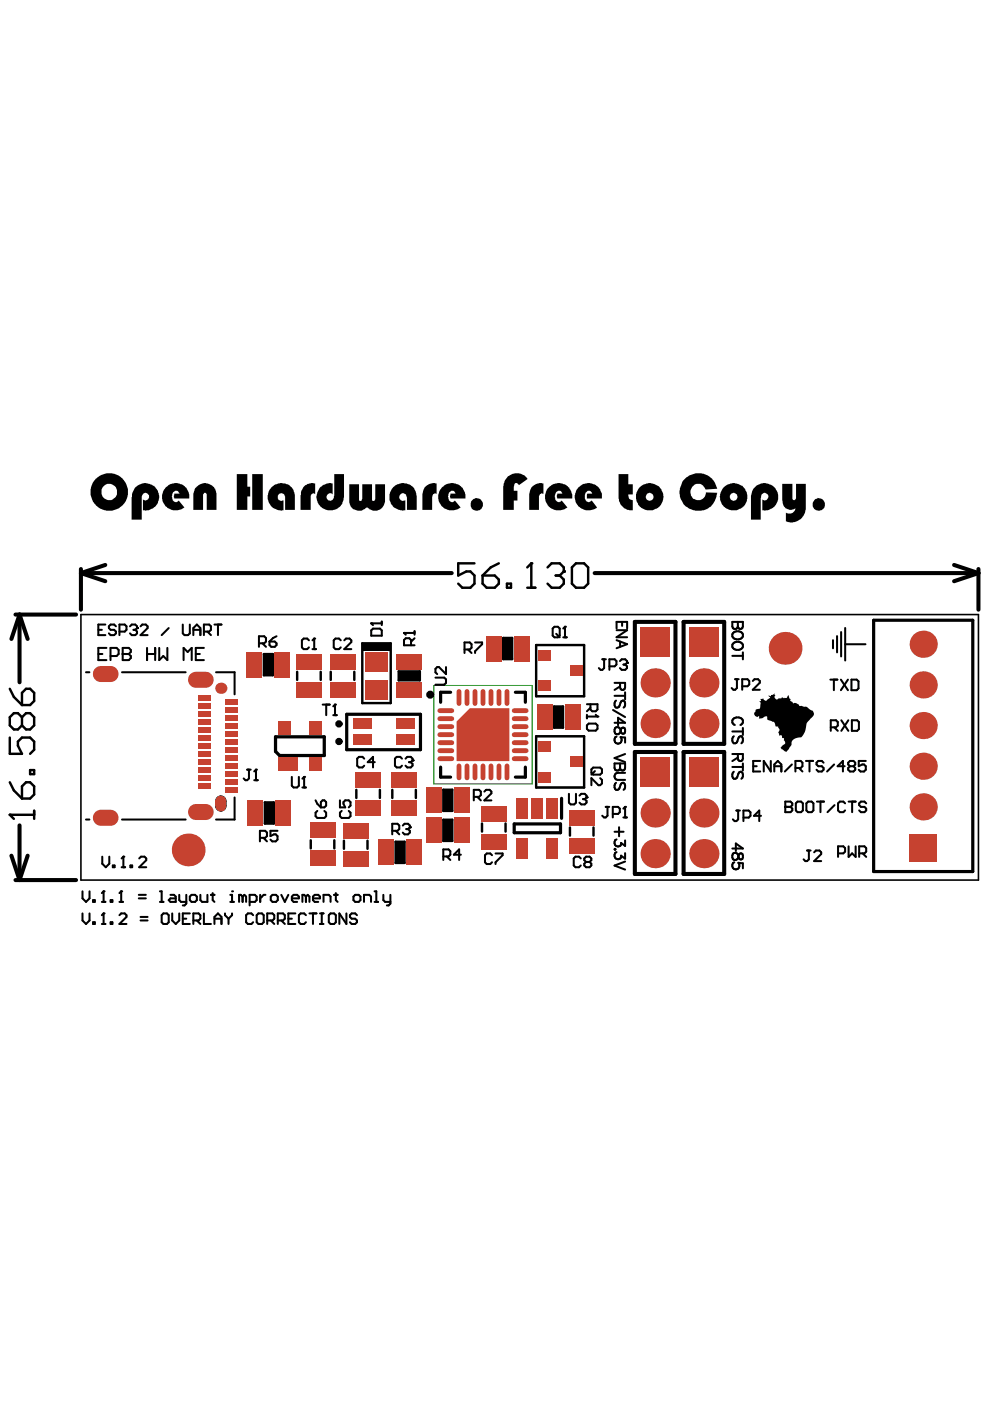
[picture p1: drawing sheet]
<svg xmlns="http://www.w3.org/2000/svg" width="210mm" height="297mm" viewBox="0 0 210 297" stroke-linecap="round" stroke-linejoin="round" font-family="sans-serif">
<path d="M46.2 169a1.1 1.1 0 0 1 1.1-.1 1.1 1.1 0 0 1 .6 1 1.77 1.77 0 0 1-.4 1.9 1.1 1.1 0 0 1-1.2 .1 1.1 1.1 0 0 1-.6-1 1.77 1.77 0 0 1 .5-1.9z" fill="none" stroke="#000" stroke-width=".21"/>
<path d="M17.2 130.3h190.3v56.3h-190.3z" fill="none" stroke="#000" stroke-width=".34"/>
<g fill="none" stroke="#000" stroke-width=".86">
<path d="M22.3 119.8l-5.1 1.7M202.3 119.8l5.2 1.7M3.3 130.3h12.8M4.1 130.3l1.8 5.2M4.1 130.3l-1.7 5.2M4.1 130.3v14.4M17.2 121.5l5.1 1.7M17.2 121.5h78.6M17.2 120.6v8.7M126.1 121.5h81.4M207.5 121.5l-5.2 1.7M207.5 120.6v8.7"/>
<path d="M4.1 175v11.6M2.4 181.4l1.7 5.2M3.3 186.6h12.8M5.9 181.4l-1.8 5.2"/>
</g>
<g fill="none" stroke="#000" stroke-width=".52">
<path d="M100.6 119.4h-3.4v2.6l1.7-.8h.8l.9 .8v1.7l-.9 .9h-1.7l-.8-.9M105.8 119.4l-1.8 .9-1.7 1.7M122.1 119.4h1.7l.9 .9v3.4l-.9 .9h-1.7l-.8-.9v-3.4zM102.3 122h2.6l.9 .9v.8l-.9 .9h-1.7l-.9-.9zM107.5 123.7h.8v.9h-.8zM111.8 124.6h1.7M111.8 120.3l.9-.9v5.2M116.1 120.3l.9-.9h1.7l.8 .9v.9l-.8 .8M117.8 122h.9M118.7 122l.8 .9v.8l-.8 .9h-1.7l-.9-.9M2.1 156.4v3.4h2.6l-.9-1.7v-.9l.9-.8h1.7l.8 .8v1.8l-.8 .8M2.1 146l.8 1.8 1.8 1.7"/>
<path d="M4.7 152.1l.8-.9h.9l.8 .9v1.7l-.8 .9h-.9l-.8-.9M4.7 152.1v1.7M4.7 152.1l-.9-.9h-.9l-.8 .9v1.7l.8 .9h.9l.9-.9M5.5 146h.9l.8 .9v1.7l-.8 .9h-1.7v-2.6zM2.1 165.9l.8 1.7 1.8 1.7M5.5 165.9h.9l.8 .8v1.7l-.8 .9h-1.7v-2.6zM6.4 163.3h.8v.8h-.8zM7.2 171.9v1.7M7.2 172.8h-5.1l.8 .8"/>
</g>
<g fill="#000">
<path d="M28.8 103.2a2.9 2.9 0 0 1 4.8 1.3 2.9 2.9 0 0 1-3.3 3.7v-2.3a.78 .78 0 0 0 1.2-.2 .78 .78 0 0 0-.5-1.2 .78 .78 0 0 0-.9 .8v4.9h-2.2l.1-4.9a3.3 3.3 0 0 1 .8-2.1zM35.3 103.2a2.88 2.88 0 0 1 3.3-.5 2.88 2.88 0 0 1 1.5 3h-3.2v-1h1.2a.8 .8 0 0 0-1-.6 .8 .8 0 0 0-.6 1 .9 .9 0 0 0 .2 1 .9 .9 0 0 0 1 .2l.2-.2 1.2 1.5a2.9 2.9 0 0 1-4.1-.4 2.9 2.9 0 0 1 .3-4zM41.8 103.1a2.48 2.48 0 0 1 2.7-.4 2.48 2.48 0 0 1 1.4 2.5v2.9h-2.1v-3.3a.4 .4 0 0 0-.5-.3 .4 .4 0 0 0-.2 .5v3.1h-2.1l.1-3.7a1.55 1.55 0 0 1 .7-1.2zM57.8 103.1a2.87 2.87 0 0 1 4.6 1.4l.1 3.6h-2v-2.6a.79 .79 0 0 0-.8-.9 .79 .79 0 0 0-.8 .9 .79 .79 0 0 0 .9 .7l.3-.2v2.2a2.91 2.91 0 0 1-3.1-1.7 2.91 2.91 0 0 1 .8-3.4zM64.8 102.8l1.2-.4 .8 .1v2.2a.63 .63 0 0 0-.8 .1 .63 .63 0 0 0-.1 .7v2.6h-2.2v-3a3.4 3.4 0 0 1 1.1-2.3zM68 103.2a3.1 3.1 0 0 1 2.5-.7v2.3a.79 .79 0 0 0-1.2 .3 .79 .79 0 0 0 .6 1.1 .79 .79 0 0 0 .9-.9l.1-4.8h2v4.7a2.91 2.91 0 0 1-4 2.8 2.91 2.91 0 0 1-.9-4.8zM74.1 102.7h2v2.9a.39 .39 0 0 0 .2 .6 .39 .39 0 0 0 .5-.4v-3.1h2.1v2.9a.39 .39 0 0 0 .2 .6 .39 .39 0 0 0 .5-.4v-3.1h2v3.3a2.12 2.12 0 0 1-1.3 2.2 2.12 2.12 0 0 1-2.5-.7 2.15 2.15 0 0 1-2.5 .6 2.15 2.15 0 0 1-1.2-2.2zM83.4 103.2a2.92 2.92 0 0 1 4.5 .6l.5 1.4v2.9h-2.1v-2.6a.8 .8 0 0 0-.6-.8 .8 .8 0 0 0-1 .5 .76 .76 0 0 0 .3 .9 .76 .76 0 0 0 .9-.1v2.2a2.91 2.91 0 0 1-3.1-1.6 2.91 2.91 0 0 1 .6-3.4zM90.3 103a2.57 2.57 0 0 1 2.3-.5v2.2a.67 .67 0 0 0-.8 .1 .67 .67 0 0 0-.2 .7v2.6h-2v-3.4l.2-.9zM93.9 103.2a2.88 2.88 0 0 1 3.3-.5 2.88 2.88 0 0 1 1.5 3h-3.2v-1h1.1a.8 .8 0 0 0-1-.6 .8 .8 0 0 0-.5 1 .9 .9 0 0 0 .1 1 .9 .9 0 0 0 1.1 .2l.1-.2 1.3 1.5a2.9 2.9 0 0 1-4.1-.4 2.9 2.9 0 0 1 .3-4zM107.7 101a2.89 2.89 0 0 1 4.2 .6l-1.8 1.2h-.1a.49 .49 0 0 0-.6-.4 .49 .49 0 0 0-.4 .6l-.1 1.1h.8v2h-.8v2h-2.2v-4.7a3.3 3.3 0 0 1 1-2.4zM113 103a2.57 2.57 0 0 1 2.2-.5v2.2a.6 .6 0 0 0-.9 .5v2.9h-2.1v-3.4l.3-.9z"/>
<path d="M116.6 103.1a2.87 2.87 0 0 1 3.3-.4 2.87 2.87 0 0 1 1.4 3h-3.2v-1h1.2a.79 .79 0 0 0-.9-.6 .79 .79 0 0 0-.7 .8l-.1 .4a.88 .88 0 0 0 .4 .9 .88 .88 0 0 0 .9 .1l.2-.2 1.2 1.5a2.91 2.91 0 0 1-4.1-.4 2.91 2.91 0 0 1 .4-4.1zM122.8 103.2a2.88 2.88 0 0 1 3.3-.5 2.88 2.88 0 0 1 1.5 3h-3.2l.1-1h1.1a.79 .79 0 0 0-.9-.6 .79 .79 0 0 0-.7 .8 1.17 1.17 0 0 0 .9 1.6l.6-.4 1.1 1.5a2.9 2.9 0 0 1-4.1-.4 2.9 2.9 0 0 1 .3-4zM131.1 100.5h2.1v2.2h1v2.1h-1v.3a.79 .79 0 0 0 1 .9v2.2a2.8 2.8 0 0 1-3.1-2.7zM145.5 101.2a4.1 4.1 0 0 1 6.6 2.4l-2.5 .2a1.62 1.62 0 0 0-2.1-1.1 1.62 1.62 0 0 0-1 2 1.61 1.61 0 0 0 2.3 1.2l.3-.3a1.32 1.32 0 0 0 .6-1.2l2.4 .1a4 4 0 0 1-4.2 3.8 4 4 0 0 1-3.8-4.2l.2-1a3 3 0 0 1 1.2-1.9zM160.4 102.9a2.93 2.93 0 0 1 4.5 1.6 2.93 2.93 0 0 1-2.8 3.8l-.5-.1v-2.3a.79 .79 0 0 0 1.3-.2 .79 .79 0 0 0-.5-1.2 .79 .79 0 0 0-1 .8l-.1 4.9h-2.1v-4.7a3.1 3.1 0 0 1 1.2-2.6zM165.9 102.6h2.1v3a.4 .4 0 0 0 .4 .4 .4 .4 0 0 0 .4-.5v-2.9h2v5.2a3.1 3.1 0 0 1-4.2 2.7v-1.8a1.36 1.36 0 0 0 2.1-.9 1.83 1.83 0 0 1-2 0 1.83 1.83 0 0 1-.8-1.8z"/>
<path d="M22.1 102.9a1.72 1.72 0 0 0-.1 2.7 1.72 1.72 0 0 0 2.7-.4 1.72 1.72 0 0 0-1-2.5 1.56 1.56 0 0 0-1.6 .2zM19.2 104.3a4 4 0 0 1 8 0 4 4 0 0 1-8 0z"/>
<path d="M53.5 100.5h2.2v7.6h-2.2zM50.2 100.5h2.2v2.7h.6v2.1h-.6v2.8h-2.2z"/>
<path d="M136.9 105.3a.85 .85 0 0 0 1.7 0 .85 .85 0 0 0-1.7 0zM135.7 103.2a2.94 2.94 0 0 1 4.3 .4 2.94 2.94 0 0 1-.8 4.2 2.94 2.94 0 0 1-3.8-.7 2.94 2.94 0 0 1 .3-3.9z"/>
<path d="M154.7 105.3a.85 .85 0 0 0 1.7 0 .85 .85 0 0 0-1.7 0zM152.6 105.3a2.95 2.95 0 0 1 5.9 0 2.95 2.95 0 0 1-5.9 0z"/>
<circle cx="101.1" cy="107" r="1.3"/>
<circle cx="112.7" cy="119.4" r=".26"/>
<circle cx="173.6" cy="107" r="1.3"/>
<circle cx="119.5" cy="121.2" r=".26"/>
<circle cx="2.1" cy="172.8" r=".26"/>
<circle cx="22" cy="189" r=".22"/>
<circle cx="22" cy="193.7" r=".22"/>
<circle cx="25.7" cy="189" r=".22"/>
<circle cx="49.2" cy="189" r=".22"/>
</g>
<g fill="none" stroke="#000" stroke-width=".43">
<path d="M17.5 189v1.5l.7 .7 .8-.7v-1.5M17.5 193.7v1.5l.7 .7 .8-.7v-1.5M19.7 190.8h.4v.4h-.4zM19.7 195.5h.4v.4h-.4zM21.6 195.9h.7M21.6 189.4l.4-.4v2.2M21.6 194l.4-.3v2.2M21.6 191.2h.7M23.5 195.5h.3v.4h-.3zM23.5 190.8h.3v.4h-.3zM25.3 194l.4-.3h.7l.4 .3v.4l-1.5 1.5h1.5M25.3 191.2h.8"/>
<path d="M25.3 189.4l.4-.4v2.2M29.4 190.5h1.5M29.4 189.7h1.5M29.8 195.2h1.5M29.8 194.4h1.5M33.9 189h.4v2.2M33.9 191.2h.7M34.6 193.7h.8l.4 .3v1.5l-.4 .4h-.8l-.3-.4v-1.5zM36.1 189.7h.8l.4 .4v1.1h-1.2l-.3-.4 .3-.3h1.2M36.5 193.7v1.5l.8 .7 .7-.7v-1.5M38 189.7v1.1l.4 .4h1.1M38.8 194.8h.7"/>
<path d="M39.5 189.7v1.9l-.4 .4h-.3M40.2 193.7h-1.4v2.2h1.4M40.6 189.7h.8l.3 .4v.7l-.3 .4h-.8l-.4-.4v-.7zM41 195.2h1.1l.4-.4v-.8l-.4-.3h-1.1v2.2M41.7 195.2l.8 .7M42.5 189.7v1.1l.4 .4h1.1v-1.5M43.2 193.7v2.2h1.5M44.7 189.7h.8M45.1 189.4v1.4l.4 .4M45.5 194.8h1.5M45.5 195.9v-1.5l.7-.7 .8 .7v1.5M47.7 193.7v.3l.8 .8"/>
<path d="M48.5 194.8v1.1M48.8 189.7h.4v1.5M48.8 191.2h.8M49.2 193.7v.3l-.7 .8M51.4 190.1l.4-.4 .4 .4v1.1M51.4 190.1l-.3-.4h-.4v1.5M51.4 190.1v1.1M52.9 191.2h1.1l.4-.4v-.7l-.4-.4h-1.1v2.3M53.7 194l-.4-.3h-.7l-.4 .3v1.5l.4 .4h.7l.4-.4M54.8 193.7h.7l.4 .3v1.5l-.4 .4h-.7l-.4-.4v-1.5zM55.2 189.7v1.5M56.3 189.7h-.4l-.7 .8"/>
<path d="M56.7 195.2h1.1l.4-.4v-.8l-.4-.3h-1.1v2.2M57.4 195.2l.8 .7M57.8 189.7h.7l.4 .4v.7l-.4 .4h-.7l-.4-.4v-.7zM58.9 195.2h1.1l.4-.4v-.8l-.4-.3h-1.1v2.2M59.6 195.2l.8 .7M59.6 189.7l.8 1.5 .7-1.5M61.1 194.8h.8M61.9 190.5h1.5v-.4l-.4-.4h-.7l-.4 .4v.7l.4 .4h.7M62.6 193.7h-1.5v2.2h1.5M64.9 194l-.4-.3h-.8l-.3 .3v1.5l.3 .4h.8l.4-.4M64.9 190.1l-.4-.4h-.4v1.5M64.9 190.1v1.1"/>
<path d="M64.9 190.1l.3-.4 .4 .4v1.1M65.6 193.7h1.5M66.4 190.5h1.4v-.4l-.3-.4h-.8l-.3 .4v.7l.3 .4h.8M66.4 193.7v2.2M67.8 195.9h.8M67.8 193.7h.8M68.2 193.7v2.2M68.6 191.2v-1.5h1.1l.4 .4v1.1M70.1 193.7h.7l.4 .3v1.5l-.4 .4h-.7l-.4-.4v-1.5zM70.8 189.7h.8M71.2 189.4v1.4l.4 .4M73.4 193.7v2.2l-1.4-2.2v2.2"/>
<path d="M75.3 189.7h.8l.3 .4v.7l-.3 .4h-.8l-.4-.4v-.7zM75.7 194l-.4-.3h-.7l-.4 .3v.4l.4 .4h.7l.4 .4v.3l-.4 .4h-.7l-.4-.4M77.2 191.2v-1.5h1.1l.4 .4v1.1M79.4 191.2h.8M79.4 189h.4v2.2M81.3 189.7v1.1l.4 .4h1.1M82.8 189.7v1.9l-.4 .4h-.4"/>
</g>
<path d="M92 145.3h20.8v20.9h-20.8z" fill="none" stroke="#008000" stroke-width=".21"/>
<path d="M113.7 136.8h10.1v10.8h-10.1zM100.7 155.8h3.4M102.4 154.1v3.4M113.7 156.1h10.1v10.9h-10.1z" fill="none" stroke="#008000" stroke-width=".34"/>
<g fill="#c64230">
<path d="M20.2 172.2l1-.5 2.8 .1 .6 .4 .4 .5 .1 .7-.1 .6-.5 .7-.7 .3h-3l-.7-.5-.4-.8 .1-.8z"/>
<path d="M20.2 141.7l1-.5 2.8 .1 .6 .4 .4 .5 .1 .7-.1 .6-.5 .7-.7 .4-3-.1-.7-.5-.4-.7 .1-.9z"/>
<path d="M40.4 171l1-.5 2.8 .1 .6 .4 .4 .5 .1 .6-.1 .7-.5 .7-.7 .3-3-.1-.7-.5-.4-.7v-.8z"/>
<path d="M40.4 142.9l1-.5 2.8 .1 .6 .4 .4 .5 .1 .6-.1 .7-.5 .7-.7 .4-3-.1-.7-.5-.4-.7v-.8z"/>
</g>
<path d="M21.4 142.9h2M21.4 173.4h2" fill="none" stroke="#c64230" stroke-width="3"/>
<circle cx="39.9" cy="180.2" r="3.5" fill="#c64230"/>
<path d="M41.6 144.1h2M41.6 172.2h2" fill="none" stroke="#c64230" stroke-width="3"/>
<circle cx="46.8" cy="145.9" r="1.19" fill="#c64230"/>
<path d="M46.8 169.9v1" fill="none" stroke="#c64230" stroke-width="2.4"/>
<g fill="#c64230">
<circle cx="195.7" cy="145.2" r="2.88"/>
<circle cx="166.5" cy="137.5" r="3.5"/>
<circle cx="195.7" cy="136.6" r="2.88"/>
<circle cx="138.9" cy="153.4" r="3.1"/>
<circle cx="149.2" cy="153.4" r="3.1"/>
<circle cx="138.9" cy="144.8" r="3.1"/>
<circle cx="149.2" cy="144.8" r="3.1"/>
<circle cx="138.9" cy="181" r="3.1"/>
<circle cx="149.2" cy="181" r="3.1"/>
<circle cx="138.9" cy="172.4" r="3.1"/>
<circle cx="149.2" cy="172.4" r="3.1"/>
<circle cx="195.7" cy="171.1" r="2.88"/>
<circle cx="195.7" cy="162.5" r="2.88"/>
<circle cx="195.7" cy="153.8" r="2.88"/>
</g>
<g fill="#c64230">
<path d="M135.8 133.1h6.2v6.2h-6.2z" fill-rule="evenodd"/>
<path d="M146.1 133.1h6.2v6.2h-6.2z" fill-rule="evenodd"/>
<path d="M192.9 176.8h5.7v5.8h-5.7z" fill-rule="evenodd"/>
<path d="M135.8 160.6h6.2v6.3h-6.2z" fill-rule="evenodd"/>
<path d="M146.1 160.6h6.2v6.3h-6.2z" fill-rule="evenodd"/>
<path d="M47.8 165.2h2.5v1.2h-2.5z" fill-rule="evenodd"/>
<path d="M47.8 163.5h2.5v1.2h-2.5z" fill-rule="evenodd"/>
<path d="M47.8 160.1h2.5v1.2h-2.5z" fill-rule="evenodd"/>
<path d="M47.8 151.6h2.5v1.2h-2.5z" fill-rule="evenodd"/>
<path d="M47.8 149.9h2.5v1.2h-2.5z" fill-rule="evenodd"/>
<path d="M42 149.1h2.6v1.2h-2.6z" fill-rule="evenodd"/>
<path d="M42 150.8h2.6v1.2h-2.6z" fill-rule="evenodd"/>
<path d="M42 154.2h2.6v1.1h-2.6z" fill-rule="evenodd"/>
<path d="M42 162.6h2.6v1.2h-2.6z" fill-rule="evenodd"/>
<path d="M42 164.3h2.6v1.2h-2.6z" fill-rule="evenodd"/>
</g>
<g fill="none" stroke="#c64230" stroke-width="1">
<path d="M93.3 150.7h2.5M93.3 152.4h2.5M99 146.6v2.6M107.5 146.6v2.6M109 150.7h2.6M109 152.4h2.6M109 159.2h2.6M109 155.8h2.6M109 154.1h2.6M100.7 162.4v2.5M102.4 162.4v2.5M104.1 162.4v2.5"/>
<path d="M105.8 162.4v2.5M107.5 162.4v2.5M109 160.9h2.6"/>
</g>
<g fill="#c64230">
<path d="M109.6 177.7h2.3v4.4h-2.3z" fill-rule="evenodd"/>
<path d="M47.8 166.9h2.5v1.2h-2.5z" fill-rule="evenodd"/>
<path d="M47.8 158.4h2.5v1.2h-2.5z" fill-rule="evenodd"/>
<path d="M47.8 156.7h2.5v1.2h-2.5z" fill-rule="evenodd"/>
<path d="M47.8 155h2.5v1.2h-2.5z" fill-rule="evenodd"/>
<path d="M42 147.4h2.6v1.2h-2.6z" fill-rule="evenodd"/>
<path d="M42 155.9h2.6v1.1h-2.6z" fill-rule="evenodd"/>
<path d="M42 157.5h2.6v1.2h-2.6z" fill-rule="evenodd"/>
<path d="M42 159.2h2.6v1.2h-2.6z" fill-rule="evenodd"/>
<path d="M42 166h2.6v1.2h-2.6z" fill-rule="evenodd"/>
<path d="M47.8 148.2h2.5v1.2h-2.5z" fill-rule="evenodd"/>
<path d="M42 152.5h2.6v1.1h-2.6z" fill-rule="evenodd"/>
<path d="M47.8 153.3h2.5v1.2h-2.5z" fill-rule="evenodd"/>
<path d="M42 160.9h2.6v1.2h-2.6z" fill-rule="evenodd"/>
<path d="M47.8 161.8h2.5v1.2h-2.5z" fill-rule="evenodd"/>
</g>
<g fill="none" stroke="#c64230" stroke-width="1">
<path d="M93.3 154.1h2.5M93.3 155.8h2.5M93.3 157.5h2.5M93.3 159.2h2.5M97.3 146.6v2.6M100.7 146.6v2.6M102.4 146.6v2.6M104.1 146.6v2.6M105.8 146.6v2.6M109 157.5h2.6M93.3 160.9h2.5M97.3 162.4v2.5"/>
<path d="M99 162.4v2.5"/>
</g>
<path d="M99.6 150.2h8.4v11.2l-11.2-.1v-8.3z" fill="#c64230"/>
<g fill="#c64230">
<path d="M90.4 167h3.2v5.4h-3.2z" fill-rule="evenodd"/>
<path d="M96.3 167h3.2v5.4h-3.2z" fill-rule="evenodd"/>
<path d="M102 170.9h5.4v3.2h-5.4z" fill-rule="evenodd"/>
<path d="M102 176.8h5.4v3.2h-5.4z" fill-rule="evenodd"/>
<path d="M115.9 177.7h2.4v4.4h-2.4z" fill-rule="evenodd"/>
<path d="M109.6 169.2h2.3v4.4h-2.3z" fill-rule="evenodd"/>
<path d="M112.7 169.2h2.4v4.4h-2.4z" fill-rule="evenodd"/>
<path d="M115.9 169.2h2.4v4.4h-2.4z" fill-rule="evenodd"/>
<path d="M120.6 177.7h5.5v3.2h-5.5z" fill-rule="evenodd"/>
<path d="M120.6 171.7h5.5v3.2h-5.5z" fill-rule="evenodd"/>
<path d="M69.9 138.7h5.4v3.2h-5.4z" fill-rule="evenodd"/>
<path d="M69.9 144.7h5.4v3.2h-5.4z" fill-rule="evenodd"/>
<path d="M52.3 138.2h3.2v5.4h-3.2z" fill-rule="evenodd"/>
<path d="M58.3 138.2h3.2v5.4h-3.2z" fill-rule="evenodd"/>
<path d="M77.5 144.4h4.7v4h-4.7z" fill-rule="evenodd"/>
<path d="M77.5 138.3h4.7v4.1h-4.7z" fill-rule="evenodd"/>
<path d="M84 155.8h3.9v2.2h-3.9z" fill-rule="evenodd"/>
<path d="M74.8 155.8h3.9v2.2h-3.9z" fill-rule="evenodd"/>
<path d="M74.8 152.4h3.9v2.2h-3.9z" fill-rule="evenodd"/>
<path d="M84 152.4h3.9v2.2h-3.9z" fill-rule="evenodd"/>
<path d="M65.5 152.9h2.7v2.8h-2.7z" fill-rule="evenodd"/>
<path d="M65.5 160.7h2.7v2.8h-2.7z" fill-rule="evenodd"/>
<path d="M59 160.7h4.2v2.8h-4.2z" fill-rule="evenodd"/>
<path d="M58.9 152.9h2.8v2.8h-2.8z" fill-rule="evenodd"/>
<path d="M52.5 169.7h3.2v5.4h-3.2z" fill-rule="evenodd"/>
<path d="M58.5 169.7h3.2v5.4h-3.2z" fill-rule="evenodd"/>
<path d="M65.7 174.4h5.4v3.3h-5.4z" fill-rule="evenodd"/>
<path d="M65.7 180.4h5.4v3.2h-5.4z" fill-rule="evenodd"/>
<path d="M72.7 174.5h5.4v3.2h-5.4z" fill-rule="evenodd"/>
<path d="M72.7 180.5h5.4v3.2h-5.4z" fill-rule="evenodd"/>
<path d="M96.3 173.3h3.2v5.5h-3.2z" fill-rule="evenodd"/>
<path d="M90.4 173.3h3.2v5.5h-3.2z" fill-rule="evenodd"/>
<path d="M83 163.7h5.4v3.3h-5.4z" fill-rule="evenodd"/>
<path d="M83 169.7h5.4v3.2h-5.4z" fill-rule="evenodd"/>
<path d="M80.3 178h3.2v5.4h-3.2z" fill-rule="evenodd"/>
<path d="M86.2 178h3.2v5.4h-3.2z" fill-rule="evenodd"/>
<path d="M75.3 163.7h5.5v3.3h-5.5z" fill-rule="evenodd"/>
<path d="M75.3 169.7h5.5v3.2h-5.5z" fill-rule="evenodd"/>
<path d="M114.1 137.9h2.5v2.2h-2.5z" fill-rule="evenodd"/>
<path d="M120.9 141.1h2.5v2.2h-2.5z" fill-rule="evenodd"/>
<path d="M114.1 144.3h2.5v2.2h-2.5z" fill-rule="evenodd"/>
<path d="M114.1 157.2h2.5v2.2h-2.5z" fill-rule="evenodd"/>
<path d="M120.9 160.4h2.5v2.2h-2.5z" fill-rule="evenodd"/>
<path d="M114.1 163.7h2.5v2.2h-2.5z" fill-rule="evenodd"/>
<path d="M84.1 138.7h5.4v3.2h-5.4z" fill-rule="evenodd"/>
<path d="M84.1 144.7h5.4v3.2h-5.4z" fill-rule="evenodd"/>
<path d="M109 134.8h3.2v5.4h-3.2z" fill-rule="evenodd"/>
<path d="M103.1 134.8h3.2v5.4h-3.2z" fill-rule="evenodd"/>
<path d="M119.8 149.3h3.2v5.4h-3.2z" fill-rule="evenodd"/>
<path d="M113.8 149.3h3.3v5.4h-3.3z" fill-rule="evenodd"/>
<path d="M62.8 138.7h5.4v3.2h-5.4z" fill-rule="evenodd"/>
<path d="M62.8 144.7h5.4v3.2h-5.4z" fill-rule="evenodd"/>
</g>
<g fill="#000">
<path d="M161.2 148.2h.3a.29 .29 0 0 1 .3-.1 .29 .29 0 0 1 .2 .3l.4 .2 .8-.6 .1-.2-.4-.4 .2 .1a.2 .2 0 0 0 .3 .1 .2 .2 0 0 0 .1-.2l.3-.1 .4-.3v.3l.2 .1a.5 .5 0 0 0 0 .7 .5 .5 0 0 0 .7 0h.5l.3-.2 .3 .1h.5l.5-.6 .2 .6 .3 .2-.1 .4 .4 .2a.21 .21 0 0 0 .1 .3 .21 .21 0 0 0 .3-.1l.9 .4a.38 .38 0 0 0 .7 .3l1 .2 1.3 .8 .2 .3a.74 .74 0 0 1-.2 .9l-1.2 1.4-.3 1.6-.7 1.1-.3 .3-1 .2-.6 .3-.4 .6v.6l-1.1 1.4-1.2-.8 .9-.9v-.5l-.2-.2a.29 .29 0 0 0 .1-.4 .29 .29 0 0 0-.4-.1l-.2-.6h-.5l-.2-.6 .3-.5-.2-.4a.45 .45 0 0 0-.7-.4l-.3-.9-1.4-.5-.1-.7h-.4l-.5 .4-.8-.1a.23 .23 0 0 0 0-.4 .23 .23 0 0 0-.3 .2l-.5-.2-.2-.3v-.4l.3-.3a.68 .68 0 0 1 .9-.6l.2-1.1-.3-.5h.4z"/>
<circle cx="26" cy="138.7" r=".22"/>
<circle cx="29.1" cy="133.2" r=".22"/>
<circle cx="66.6" cy="135.4" r=".22"/>
<circle cx="78.7" cy="132.2" r=".22"/>
<circle cx="85.7" cy="134.2" r=".22"/>
<circle cx="119.8" cy="132.9" r=".22"/>
<circle cx="71" cy="149.4" r=".22"/>
<circle cx="126.7" cy="151.9" r=".22"/>
<circle cx="132.9" cy="140.5" r=".22"/>
<circle cx="54.3" cy="163.2" r=".22"/>
<circle cx="64.5" cy="164.7" r=".22"/>
<circle cx="86.9" cy="175.4" r=".22"/>
<circle cx="87.5" cy="161.2" r=".22"/>
<circle cx="124.4" cy="169.1" r=".22"/>
<circle cx="132.5" cy="171.1" r=".22"/>
<circle cx="166.5" cy="171.1" r=".22"/>
<circle cx="26.2" cy="181.6" r=".22"/>
</g>
<g fill="none" stroke="#000" stroke-width=".43">
<path d="M20.8 138.7h.9M20.8 133.5h.8M22.3 132.4h-1.5v2.3h1.5M22.6 137.4h-1.8v2.6h1.8M23.4 139.1h1.3l.5-.4v-.9l-.5-.4h-1.3v2.6M24.6 132.8l-.4-.4h-.7l-.4 .4v.4l.4 .3h.7l.4 .4v.4l-.4 .4h-.7l-.4-.4M25.3 133.9h1.1l.4-.4v-.7l-.4-.4h-1.1v2.3M26 137.4h1.3l.4 .4v.4l-.4 .5 .4 .4v.4l-.4 .5h-1.3zM26 138.7h1.3M27.6 132.8l.3-.4h.8l.4 .4v.4l-.4 .3M28.3 133.5h.4M28.7 133.5l.4 .4v.4l-.4 .4h-.8l-.3-.4"/>
<path d="M29.8 132.8l.4-.4h.7l.4 .4v.4l-1.5 1.5h1.5M31.2 138.7h1.7M31.2 137.4v2.6M32.9 137.4v2.6M33.8 137.4v2.6l.8-.9 .9 .9v-2.6M35.8 133.2l-1.5 1.5M38.8 132.4v1.9l.3 .4h.8l.3-.4v-1.9M38.9 140v-2.6l.9 .8 .8-.8v2.6M41 133.5h1.5M41 134.7v-1.5l.7-.8 .8 .8v1.5M41.5 138.7h.9M43.2 137.4h-1.7v2.6h1.7"/>
<path d="M43.2 133.9h1.1l.4-.4v-.7l-.4-.4h-1.1v2.3M44 133.9l.7 .8M45.5 132.4h1.5M46.2 132.4v2.3M54.9 136.4h1.1l.4-.4v-.7l-.4-.4h-1.1v2.2M55.6 136.4l.8 .7M57.1 136h1.2l.3 .4v.4l-.3 .3h-.8l-.4-.3zM58.6 134.9l-.7 .4-.8 .7M65.5 135.8l-.4-.4h-.7l-.4 .4v1.5l.4 .3h.7l.4-.3M66.2 137.6h.8M66.2 135.8l.4-.4v2.2M72.2 135.8l-.3-.4h-.8l-.3 .4v1.5l.3 .3h.8l.3-.3"/>
<path d="M73 135.8l.4-.4h.7l.4 .4v.3l-1.5 1.5h1.5M79.1 133.3h1.5l.3 .4v1.1h-2.2v-1.1zM80.9 131.8v.7M80.9 132.2h-2.2l.4 .3M87.1 136.8v-1.1l-.3-.4h-.8l-.3 .4v1.1h2.2M87.9 135.3l-.8 .8M87.9 133.8v.8M87.9 134.2h-2.2l.3 .4M98.5 137.7h1.1l.4-.4v-.7l-.4-.4h-1.1v2.3M99.2 137.7l.8 .8M100.7 136.2h1.5v.4l-1.5 1.5v.4M117.6 132.9h.7l.4 .4v1.5l-.4 .3h-.7l-.4-.3v-1.5z"/>
<path d="M117.9 134.4l.8 .7M119.4 135.1h.8M119.4 133.3l.4-.4v2.2M127.7 139.8h.8M128.1 139.8v1.8l-.4 .4h-.4l-.3-.4M130.7 133.2v-1.3h2.3v1.3M130.7 133.6h2.3l-2.3 1.5h2.3M130.7 135.7l2.3 .9-2.3 .8M131.5 136v1.1M131.9 131.9v.8M155.3 131.9h2.2l-.1 1.2a.52 .52 0 0 1-.9 0l-.1-.3a.59 .59 0 0 1-.5 .6 .59 .59 0 0 1-.6-.6zM155.3 139.1h2.2"/>
<path d="M155.6 134.1a1.15 1.15 0 0 1 1.2-.2 1.15 1.15 0 0 1 .7 1 1.17 1.17 0 0 1-1.3 .7 1.17 1.17 0 0 1-.9-1.1zM155.6 136.3a1.15 1.15 0 0 1 1.2-.2 1.15 1.15 0 0 1 .7 1 1.17 1.17 0 0 1-1.3 .7 1.17 1.17 0 0 1-.9-1.1zM156.4 131.9v.9M157.5 138.3v1.5M176.6 135.7v1.8M177.5 134.9v3.4M178.3 134v5.2M179.2 136.6h4.3M179.2 133.1v6.9M18.2 142.5h.8M25.9 142.5h13.5M45.8 142.5h3.9v4.7"/>
<path d="M68.4 149.4h1.5M69.2 149.4v2.2M70.7 151.6h.7M70.7 149.8l.3-.4v2.2M92.3 143.7h1.9l.4 .3v.8l-.4 .4h-1.9M94.6 141.4v1.5l-1.5-1.5h-.4l-.4 .4v.8l.4 .3M124.4 149.3h2.3v1.1l-.4 .4h-.7l-.4-.4v-1.1M124.4 151.5v.8M124.8 153.4h1.5l.4 .4v.7l-.4 .4h-1.5l-.4-.4v-.7zM125.2 150.1l-.8 .7M126.3 151.5l.4 .4h-2.3M129.2 141.3h1.1l.4-.4v-.7l-.4-.4h-1.1v2.2"/>
<path d="M130 150.5l2.5 1.5M130.3 144.8h2.2l-.1 1.3a.52 .52 0 0 1-.8 0l-.1-1.3M130.3 147.5h2.2M130.3 153.2h2.2l-1.5-1v1.6M130.4 154.4a.67 .67 0 0 1 .7-.2 .67 .67 0 0 1 .5 .6l.1 .4a.45 .45 0 0 0 .7 .3 .84 .84 0 0 0-.2-1.2l-.4 .1-.1 .2a.93 .93 0 0 1-1 1.1l-.2-.1a1.04 1.04 0 0 1-.1-1.2zM130.6 148.5a.99 .99 0 0 0 0 1.5 .61 .61 0 0 0 .8-.4l.3-.8 .5-.3a.99 .99 0 0 1 0 1.5M130.7 156.2a.79 .79 0 0 0-.3 1.1 .79 .79 0 0 0 1.2 .2 .79 .79 0 0 0 0-1.2l.9 .1v1M131.4 140.2l.4-.4h.8l.3 .4v.3l-.3 .4M131.5 145.5l-1.2 .8M132.2 140.9h.4M132.5 146.8v1.5M132.5 159.9l-2.2 .8 2.2 .9"/>
<path d="M132.6 140.9l.3 .4v.3l-.3 .4h-.8l-.4-.4M155.3 159.9h2.2l-.1 1.2a.52 .52 0 0 1-.9 0l-.1-1.2M155.3 155.1h2.2M155.6 156.1a.99 .99 0 0 0 0 1.5 .61 .61 0 0 0 .7-.4l.4-.9 .5-.2a.99 .99 0 0 1 0 1.5M155.8 153.7a.82 .82 0 0 1-.5-.9 .82 .82 0 0 1 .8-.7 .98 .98 0 0 1 1.1 .2 .98 .98 0 0 1 .2 1.1l-.4 .3M155.9 144h.7M156.2 144v1.9l-.3 .3h-.4l-.4-.3M157.4 145.5h1.1l.4-.4v-.7l-.4-.4h-1.1v2.2M157.5 154.3v1.5M159.6 144.4l.4-.4h.7l.4 .4v.4l-1.5 1.4h1.5M176.1 144.1h1.4M176.1 154.2h1.2l.3-.4v-.7l-.3-.4h-1.2v2.3"/>
<path d="M176.8 144.1v2.2M176.9 154.2l.7 .8M178.3 144.1l1.5 2.2M178.4 152.7l1.5 2.3M179.8 144.1l-1.5 2.2M179.9 152.7l-1.5 2.3M180.5 144.1h1.1l.4 .4v1.5l-.4 .3h-1.1zM180.6 152.7h1.1l.4 .4v1.5l-.4 .4h-1.1zM18.2 173.8h.8M25.9 173.8h13.5M49.7 169.1v4.7h-3.9M52.4 163.2h.8"/>
<path d="M52.8 163.2v1.8l-.4 .4h-.4l-.3-.4M53.9 165.4h.7M53.9 163.6l.4-.4v2.2M55.1 177.6h1.1l.4-.3v-.8l-.4-.4h-1.1v2.3M55.9 177.6l.7 .8M58.8 176.1h-1.5v1.2l.8-.4h.4l.3 .4v.7l-.3 .4h-.8l-.4-.4M61.9 164.7v1.9l.3 .4h.8l.4-.4v-1.9M64.1 167h.8M64.1 165.1l.4-.4v2.3M66.9 169.7l.4 .7 .7 .8M67.3 171.9l-.4 .4v.7l.4 .4h1.5l.3-.4v-.7l-.3-.4M68.4 169.7h.4l.3 .4v.7l-.3 .4h-.8v-1.1z"/>
<path d="M72.1 169.7v1.5h1.1l-.4-.8v-.3l.4-.4h.7l.4 .4v.7l-.4 .4M72.4 171.9l-.3 .4v.7l.3 .4h1.5l.4-.4v-.7l-.4-.4M77.2 160.8l-.3-.3h-.8l-.4 .3v1.5l.4 .4h.8l.3-.4M79.5 161.6h-1.5l1.1-1.1v2.2M83.2 176.2h1.1l.4-.4v-.8l-.4-.3h-1.1v2.2M83.9 176.2l.8 .7M85.2 160.8l-.3-.3h-.8l-.4 .3v1.5l.4 .4h.8l.3-.4M85.4 175l.4-.3h.7l.4 .3v.4l-.4 .4M86 160.8l.4-.3h.7l.4 .3v.4l-.4 .4M86.1 175.8h.4M86.5 175.8l.4 .4v.3l-.4 .4h-.7l-.4-.4M86.7 161.6h.4"/>
<path d="M87.1 161.6l.4 .4v.3l-.4 .4h-.7l-.4-.4M100.5 169h1.1l.3-.4v-.8l-.3-.3h-1.1v2.2M101.2 169l.7 .7M102.7 167.8l.4-.3h.7l.4 .3v.4l-1.5 1.5h1.5M120.6 168.3v1.9l.4 .3h.7l.4-.3v-1.9M122.9 168.7l.3-.4h.8l.4 .4v.4l-.4 .3M123.6 169.4h.4M124 169.4l.4 .4v.4l-.4 .3h-.8l-.3-.3M125.8 162.7h1.5l.3 .4v.8l-.3 .3h-1.5l-.4-.3v-.8zM126.1 163.5l-.7 .7M127.3 165l.3 .4v.7l-.3 .4h-.4l-1.5-1.5v1.5M128.4 171.1h.8"/>
<path d="M128.8 171.1v1.8l-.4 .4h-.3l-.4-.4M129.9 172.6h1.1l.4-.4v-.8l-.4-.3h-1.1v2.2M130.3 161.9h2.2l-.1 1.2a.52 .52 0 0 1-.8 0l-.1-.3a.59 .59 0 0 1-.6 .6 .59 .59 0 0 1-.6-.6zM130.3 176.3h1.9M130.4 180l.1 .1-.1 .1-.1-.1zM130.6 166a.99 .99 0 0 0 0 1.5 .61 .61 0 0 0 .8-.5l.3-.8 .5-.2a.99 .99 0 0 1 0 1.5M130.7 178a.76 .76 0 0 0-.3 1.2 .76 .76 0 0 0 1.3-.2v-.3l.8 .7v-1.2M131.3 175.4v1.9M131.5 161.9v.9M132.2 171.4l.3-.3v2.2M132.2 173.3h.7M132.5 163.9h-1.6a.75 .75 0 0 0-.6 .7 .75 .75 0 0 0 .6 .8h1.6"/>
<path d="M155.3 179.9h2.2l-1.5-1.1v1.6M155.3 162.6h2.2M155.6 163.6a.99 .99 0 0 0 0 1.5 .61 .61 0 0 0 .7-.4l.4-.9 .5-.2a.99 .99 0 0 1 0 1.5M156.1 171.9h.8M156.4 160.6l-1.1 .8M156.5 171.9v1.8l-.4 .4h-.3l-.4-.4M157.5 161.9v1.5M157.6 173.3h1.1l.4-.3v-.8l-.4-.3h-1.1v2.2M159.7 162.5h.7M161.2 161.3h-1.5v2.3h1.5M161.4 173h-1.5l1.1-1.1v2.2M163.4 161.3v2.3l-1.5-2.3v2.3"/>
<path d="M164.2 162.5h1.5M164.2 163.6v-1.5l.7-.8 .8 .8v1.5M166.5 170h1.1l.4 .3v.4l-.4 .4 .4 .3v.4l-.4 .4h-1.1zM166.5 171.1h1.1M167.9 162.1l-1.5 1.5M168.6 162.8h1.2l.3-.3v-.8l-.3-.4h-1.2v2.3M169.1 170h.8l.3 .3v1.5l-.3 .4h-.8l-.4-.4v-1.5zM169.4 162.8l.7 .8M170.9 161.3h1.5M171.3 170h.8l.4 .3v1.5l-.4 .4h-.8l-.3-.4v-1.5zM171.6 161.3v2.3M173.2 170h1.5"/>
<path d="M174 170v2.2M174.6 161.7l-.4-.4h-.7l-.4 .4v.4l.4 .4h.7l.4 .3v.4l-.4 .4h-.7l-.4-.4M176.9 162.1l-1.5 1.5M176.9 170.7l-1.5 1.5M179.1 162.5h-1.5l1.1-1.2v2.3M179.2 170.3l-.4-.3h-.7l-.4 .3v1.5l.4 .4h.7l.4-.4M179.9 179.4v2.3l.8-.8 .7 .8v-2.3M179.9 170h1.5M180.2 162.5l-.4-.4v-.4l.4-.4h.8l.3 .4v.4l-.3 .4M180.2 162.5l-.4 .3v.4l.4 .4h.8l.3-.4v-.4l-.3-.3M180.2 162.5h.8M180.7 170v2.2"/>
<path d="M183.6 161.3h-1.5v1.2l.7-.4h.4l.4 .4v.7l-.4 .4h-.8l-.3-.4M183.7 170.3l-.4-.3h-.8l-.3 .3v.4l.3 .4h.8l.4 .3v.4l-.4 .4h-.8l-.3-.4M21.7 181.6v1.5l.7 .8 .8-.8v-1.5M23.9 183.5h.4v.4h-.4zM25.8 183.9h.7M25.8 182l.4-.4v2.3M27.7 183.5h.3v.4h-.3zM29.5 182l.4-.4h.7l.4 .4v.4l-1.5 1.5h1.5M94 181.6h1.1l.4-.4v-.7l-.4-.4h-1.1v2.2M94.7 181.6l.8 .7M97.7 181.2h-1.5l1.1-1.1v2.2M104.3 181.3l-.4-.3h-.7l-.4 .3v1.5l.4 .4h.7l.4-.4"/>
<path d="M105.1 181h1.5v.3l-1.5 1.5v.4M123.1 182l-.3-.4h-.8l-.4 .4v1.5l.4 .4h.8l.3-.4M124.3 182.8l-.4 .3v.4l.4 .4h.7l.4-.4v-.4l-.4-.3M124.3 182.8l-.4-.4v-.4l.4-.4h.7l.4 .4v.4l-.4 .4M124.3 182.8h.7M130.7 180.7a.76 .76 0 0 0-.3 1.2 .76 .76 0 0 0 1.3-.2v-.3l.8 .7v-1.2M132.5 182.7l-2.2 .8 2.2 .9M155.5 180.9a.68 .68 0 0 1 1 .6l.2 .4a.45 .45 0 0 0 .7 .2 .85 .85 0 0 0-.2-1.2l-.4 .1-.1 .3a.93 .93 0 0 1-1 1l-.2-.1a.98 .98 0 0 1 0-1.3zM155.7 182.8a.79 .79 0 0 0-.3 1.2 .79 .79 0 0 0 1.2 .1 .79 .79 0 0 0-.1-1.2l1 .1v1.1M171.1 180.3h.8M171.5 180.3v1.9l-.4 .4h-.3l-.4-.4M172.6 180.7l.4-.4h.7l.4 .4v.4l-1.5 1.5h1.5"/>
<path d="M177.7 180.9h1.1l.4-.3v-.8l-.4-.4h-1.1v2.3M182.2 180.9h1.1l.4-.3v-.8l-.4-.4h-1.1v2.3M182.9 180.9l.8 .8"/>
</g>
<path d="M185.2 131.5h21.1v53.3h-21.1zM73.5 151.4h15.7v7.6h-15.7zM95.5 146.8h-2.1v2.1M109.3 146.8h2.1v2.1M93.4 162.6v2.2h2.1M109 174.7h9.8v1.9h-9.8zM111.4 162.6v2.2h-2.1M119.1 169.3v4.2" fill="none" stroke="#000" stroke-width=".68"/>
<g fill="none" stroke="#000" stroke-width=".86">
<path d="M134.6 131.9h8.6v25.8h-8.6zM144.9 131.9h8.6v25.8h-8.6zM134.6 159.4h8.6v25.9h-8.6zM144.9 159.4h8.6v25.9h-8.6z"/>
<circle cx="71.9" cy="157.2" r=".34"/>
<circle cx="71.9" cy="153.5" r=".34"/>
</g>
<g fill="none" stroke="#000" stroke-width=".52">
<path d="M55.9 138.7h1.9v4.5h-1.9zM76.8 136.4h6v12.7h-6zM106.7 135.3h1.9v4.4h-1.9zM113.7 136.8h10.1v10.8h-10.1zM63 142.4v1.8M68 142.4v1.8M70.1 142.4v1.8M75.1 142.4v1.8M84.5 142.3h4.5v1.9h-4.5zM113.7 156.1h10.1v10.9h-10.1zM117.5 149.8h1.9v4.5h-1.9zM56.2 170.1h1.8v4.5h-1.8z"/>
<path d="M65.9 178.2v1.7M70.9 178.2v1.7M72.9 178.2v1.8M75.5 167.5v1.7M77.9 178.2v1.8M80.5 167.5v1.7M83.2 167.5v1.7M83.9 178.5h1.9v4.5h-1.9zM88.2 167.5v1.7M94 167.4h1.9v4.5h-1.9zM94 173.8h1.9v4.5h-1.9zM102.2 174.6v1.7"/>
<path d="M107.2 174.6v1.7M120.8 175.4v1.8M125.8 175.4v1.8"/>
</g>
<path d="M58.4 156.2h10.4v4h-9.5l-.9-.9z" fill="none" stroke="#000" stroke-width=".69"/>
<g fill="#000">
<path d="M76.8 136.4h6v1.6h-6z" fill-rule="evenodd"/>
<path d="M106.9 135.3h1.6v4.4h-1.6z" fill-rule="evenodd"/>
<path d="M56 138.7h1.7v4.5h-1.7z" fill-rule="evenodd"/>
<path d="M84.5 142.4h4.5v1.7h-4.5z" fill-rule="evenodd"/>
<path d="M117.6 149.8h1.7v4.5h-1.7z" fill-rule="evenodd"/>
<path d="M56.2 170.1h1.7v4.5h-1.7z" fill-rule="evenodd"/>
<path d="M94.2 173.8h1.6v4.5h-1.6z" fill-rule="evenodd"/>
<path d="M94.1 167.4h1.6v4.5h-1.6z" fill-rule="evenodd"/>
<path d="M84 178.5h1.6v4.5h-1.6z" fill-rule="evenodd"/>
</g>
<circle cx="91.2" cy="147.3" r=".42" fill="none" stroke="#000" stroke-width=".85"/>
</svg>
